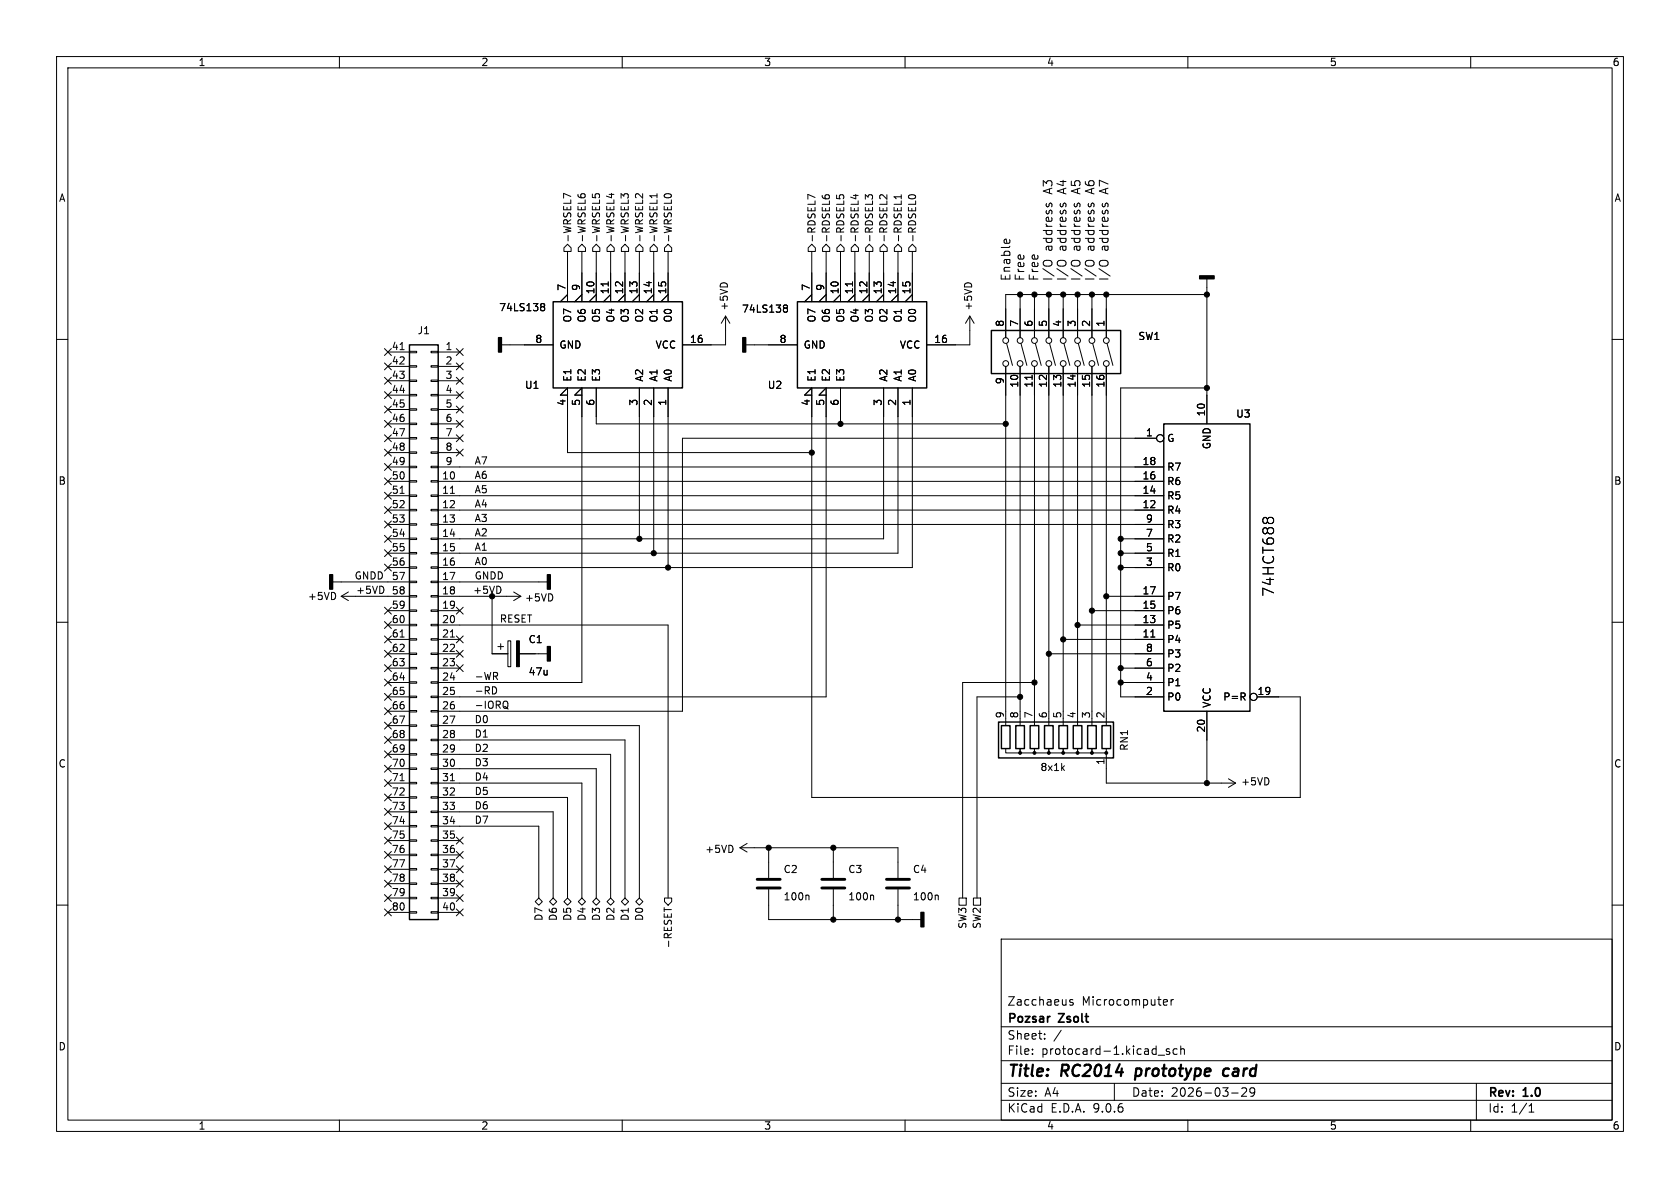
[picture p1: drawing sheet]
<svg xmlns="http://www.w3.org/2000/svg" width="297mm" height="210mm" viewBox="0 0 297 210" stroke-linecap="round" stroke-linejoin="round" font-family="sans-serif">
<defs><g id="words">
<g font-size="2.8">
<text x="178" y="190.9">Title:</text>
<text x="187.7" y="190.9">RC2014</text>
<text x="201.6" y="190.9">prototype</text>
<text x="217.9" y="190.9">card</text>
</g>
<text font-size="2.7" x="225.5" y="105.6" transform="rotate(-90 225.5 105.6)">74HCT688</text>
<g font-size="2.1">
<text x="186.2" y="34.2" transform="rotate(-90 186.2 34.2)">A3</text>
<text x="188.7" y="34.2" transform="rotate(-90 188.7 34.2)">A4</text>
<text x="191.1" y="34.2" transform="rotate(-90 191.1 34.2)">A5</text>
<text x="193.6" y="34.2" transform="rotate(-90 193.6 34.2)">A6</text>
<text x="196.1" y="34.2" transform="rotate(-90 196.1 34.2)">A7</text>
<text x="186.2" y="44.5" transform="rotate(-90 186.2 44.5)">address</text>
<text x="188.7" y="44.5" transform="rotate(-90 188.7 44.5)">address</text>
<text x="191.1" y="44.5" transform="rotate(-90 191.1 44.5)">address</text>
<text x="193.6" y="44.5" transform="rotate(-90 193.6 44.5)">address</text>
<text x="196.1" y="44.5" transform="rotate(-90 196.1 44.5)">address</text>
<text x="178.7" y="49.8" transform="rotate(-90 178.7 49.8)">Enable</text>
<text x="181.2" y="49.8" transform="rotate(-90 181.2 49.8)">Free</text>
<text x="183.7" y="49.8" transform="rotate(-90 183.7 49.8)">Free</text>
<text x="186.2" y="49.8" transform="rotate(-90 186.2 49.8)">I/O</text>
<text x="188.7" y="49.8" transform="rotate(-90 188.7 49.8)">I/O</text>
<text x="191.1" y="49.8" transform="rotate(-90 191.1 49.8)">I/O</text>
<text x="193.6" y="49.8" transform="rotate(-90 193.6 49.8)">I/O</text>
<text x="196.1" y="49.8" transform="rotate(-90 196.1 49.8)">I/O</text>
<text x="178" y="178">Zacchaeus</text>
<text x="191.2" y="178">Microcomputer</text>
<text x="178" y="184">Sheet:</text>
<text x="178" y="181.2">Pozsar</text>
<text x="187.3" y="181.2">Zsolt</text>
<text x="178" y="186.7">File:</text>
<text x="184.1" y="186.7">protocard-1.kicad_sch</text>
<text x="178" y="196.9">KiCad</text>
<text x="178" y="194.1">Size:</text>
<text x="184.7" y="194.1">A4</text>
<text x="185.7" y="196.9">E.D.A.</text>
<text x="193.3" y="196.9">9.0.6</text>
<text x="200" y="194.1">Date:</text>
<text x="207" y="194.1">2026-03-29</text>
<text x="263" y="194.3">Rev:</text>
<text x="263" y="196.9">Id:</text>
<text x="267.1" y="196.9">1/1</text>
<text x="269.4" y="194.3">1.0</text>
</g>
<g font-size="1.8">
<text x="35" y="11.9">1</text>
<text x="85" y="11.9">2</text>
<text x="135" y="11.9">3</text>
<text x="185" y="11.9">4</text>
<text x="235" y="11.9">5</text>
<text x="285" y="11.9">6</text>
<text x="10.3" y="35.9">A</text>
<text x="285.3" y="35.9">A</text>
<text x="101.2" y="43" transform="rotate(-90 101.2 43)">-WRSEL7</text>
<text x="103.7" y="43" transform="rotate(-90 103.7 43)">-WRSEL6</text>
<text x="106.3" y="43" transform="rotate(-90 106.3 43)">-WRSEL5</text>
<text x="108.8" y="43" transform="rotate(-90 108.8 43)">-WRSEL4</text>
<text x="111.4" y="43" transform="rotate(-90 111.4 43)">-WRSEL3</text>
<text x="113.9" y="43" transform="rotate(-90 113.9 43)">-WRSEL2</text>
<text x="116.4" y="43" transform="rotate(-90 116.4 43)">-WRSEL1</text>
<text x="119" y="43" transform="rotate(-90 119 43)">-WRSEL0</text>
<text x="144.4" y="43" transform="rotate(-90 144.4 43)">-RDSEL7</text>
<text x="146.9" y="43" transform="rotate(-90 146.9 43)">-RDSEL6</text>
<text x="149.5" y="43" transform="rotate(-90 149.5 43)">-RDSEL5</text>
<text x="152" y="43" transform="rotate(-90 152 43)">-RDSEL4</text>
<text x="154.5" y="43" transform="rotate(-90 154.5 43)">-RDSEL3</text>
<text x="157.1" y="43" transform="rotate(-90 157.1 43)">-RDSEL2</text>
<text x="159.6" y="43" transform="rotate(-90 159.6 43)">-RDSEL1</text>
<text x="162.2" y="43" transform="rotate(-90 162.2 43)">-RDSEL0</text>
<text x="100.1" y="51.5" transform="rotate(-90 100.1 51.5)">7</text>
<text x="102.6" y="51.5" transform="rotate(-90 102.6 51.5)">9</text>
<text x="105.2" y="52.1" transform="rotate(-90 105.2 52.1)">10</text>
<text x="107.7" y="52.1" transform="rotate(-90 107.7 52.1)">11</text>
<text x="110.2" y="52.1" transform="rotate(-90 110.2 52.1)">12</text>
<text x="112.8" y="52.1" transform="rotate(-90 112.8 52.1)">13</text>
<text x="115.3" y="52.1" transform="rotate(-90 115.3 52.1)">14</text>
<text x="117.9" y="52.1" transform="rotate(-90 117.9 52.1)">15</text>
<text x="143.3" y="51.5" transform="rotate(-90 143.3 51.5)">7</text>
<text x="145.8" y="51.5" transform="rotate(-90 145.8 51.5)">9</text>
<text x="148.3" y="52.1" transform="rotate(-90 148.3 52.1)">10</text>
<text x="150.9" y="52.1" transform="rotate(-90 150.9 52.1)">11</text>
<text x="153.4" y="52.1" transform="rotate(-90 153.4 52.1)">12</text>
<text x="156" y="52.1" transform="rotate(-90 156 52.1)">13</text>
<text x="158.5" y="52.1" transform="rotate(-90 158.5 52.1)">14</text>
<text x="161" y="52.1" transform="rotate(-90 161 52.1)">15</text>
<text x="73.7" y="59.3">J1</text>
<text x="88.1" y="55.2">74LS138</text>
<text x="101.2" y="57.1" transform="rotate(-90 101.2 57.1)">O7</text>
<text x="103.7" y="57.1" transform="rotate(-90 103.7 57.1)">O6</text>
<text x="106.3" y="57.1" transform="rotate(-90 106.3 57.1)">O5</text>
<text x="108.8" y="57.1" transform="rotate(-90 108.8 57.1)">O4</text>
<text x="111.4" y="57.1" transform="rotate(-90 111.4 57.1)">O3</text>
<text x="113.9" y="57.1" transform="rotate(-90 113.9 57.1)">O2</text>
<text x="116.4" y="57.1" transform="rotate(-90 116.4 57.1)">O1</text>
<text x="119" y="57.1" transform="rotate(-90 119 57.1)">O0</text>
<text x="128.9" y="55" transform="rotate(-90 128.9 55)">+5VD</text>
<text x="131.1" y="55.5">74LS138</text>
<text x="144.4" y="57.1" transform="rotate(-90 144.4 57.1)">O7</text>
<text x="146.9" y="57.1" transform="rotate(-90 146.9 57.1)">O6</text>
<text x="149.5" y="57.1" transform="rotate(-90 149.5 57.1)">O5</text>
<text x="152" y="57.1" transform="rotate(-90 152 57.1)">O4</text>
<text x="154.5" y="57.1" transform="rotate(-90 154.5 57.1)">O3</text>
<text x="157.1" y="57.1" transform="rotate(-90 157.1 57.1)">O2</text>
<text x="159.6" y="57.1" transform="rotate(-90 159.6 57.1)">O1</text>
<text x="162.2" y="57.1" transform="rotate(-90 162.2 57.1)">O0</text>
<text x="172.1" y="55" transform="rotate(-90 172.1 55)">+5VD</text>
<text x="177.5" y="57.9" transform="rotate(-90 177.5 57.9)">8</text>
<text x="180.1" y="57.9" transform="rotate(-90 180.1 57.9)">7</text>
<text x="182.6" y="57.9" transform="rotate(-90 182.6 57.9)">6</text>
<text x="185.2" y="57.9" transform="rotate(-90 185.2 57.9)">5</text>
<text x="187.7" y="57.9" transform="rotate(-90 187.7 57.9)">4</text>
<text x="190.2" y="57.9" transform="rotate(-90 190.2 57.9)">3</text>
<text x="192.8" y="57.9" transform="rotate(-90 192.8 57.9)">2</text>
<text x="195.3" y="57.9" transform="rotate(-90 195.3 57.9)">1</text>
<text x="69.2" y="62">41</text>
<text x="69.2" y="64.5">42</text>
<text x="78.7" y="62">1</text>
<text x="78.7" y="64.5">2</text>
<text x="94.5" y="60.7">8</text>
<text x="98.8" y="61.8">GND</text>
<text x="115.8" y="61.8">VCC</text>
<text x="121.9" y="60.7">16</text>
<text x="137.7" y="60.7">8</text>
<text x="142" y="61.8">GND</text>
<text x="159" y="61.8">VCC</text>
<text x="165.1" y="60.7">16</text>
<text x="201.1" y="60.3">SW1</text>
<text x="69.2" y="67.1">43</text>
<text x="69.2" y="69.6">44</text>
<text x="78.7" y="67.1">3</text>
<text x="78.7" y="69.6">4</text>
<text x="92.7" y="68.9">U1</text>
<text x="100.1" y="71.8" transform="rotate(-90 100.1 71.8)">4</text>
<text x="101.2" y="67.6" transform="rotate(-90 101.2 67.6)">E1</text>
<text x="102.6" y="71.8" transform="rotate(-90 102.6 71.8)">5</text>
<text x="103.7" y="67.6" transform="rotate(-90 103.7 67.6)">E2</text>
<text x="105.2" y="71.8" transform="rotate(-90 105.2 71.8)">6</text>
<text x="106.3" y="67.6" transform="rotate(-90 106.3 67.6)">E3</text>
<text x="112.8" y="71.8" transform="rotate(-90 112.8 71.8)">3</text>
<text x="113.9" y="67.6" transform="rotate(-90 113.9 67.6)">A2</text>
<text x="115.3" y="71.8" transform="rotate(-90 115.3 71.8)">2</text>
<text x="116.4" y="67.6" transform="rotate(-90 116.4 67.6)">A1</text>
<text x="117.9" y="71.8" transform="rotate(-90 117.9 71.8)">1</text>
<text x="119" y="67.6" transform="rotate(-90 119 67.6)">A0</text>
<text x="135.6" y="68.9">U2</text>
<text x="143.3" y="71.8" transform="rotate(-90 143.3 71.8)">4</text>
<text x="144.4" y="67.6" transform="rotate(-90 144.4 67.6)">E1</text>
<text x="145.8" y="71.8" transform="rotate(-90 145.8 71.8)">5</text>
<text x="146.9" y="67.6" transform="rotate(-90 146.9 67.6)">E2</text>
<text x="148.3" y="71.8" transform="rotate(-90 148.3 71.8)">6</text>
<text x="149.5" y="67.6" transform="rotate(-90 149.5 67.6)">E3</text>
<text x="156" y="71.8" transform="rotate(-90 156 71.8)">3</text>
<text x="157.1" y="67.6" transform="rotate(-90 157.1 67.6)">A2</text>
<text x="158.5" y="71.8" transform="rotate(-90 158.5 71.8)">2</text>
<text x="159.6" y="67.6" transform="rotate(-90 159.6 67.6)">A1</text>
<text x="161" y="71.8" transform="rotate(-90 161 71.8)">1</text>
<text x="162.2" y="67.6" transform="rotate(-90 162.2 67.6)">A0</text>
<text x="177.5" y="68" transform="rotate(-90 177.5 68)">9</text>
<text x="180.1" y="68.6" transform="rotate(-90 180.1 68.6)">10</text>
<text x="182.6" y="68.6" transform="rotate(-90 182.6 68.6)">11</text>
<text x="185.2" y="68.6" transform="rotate(-90 185.2 68.6)">12</text>
<text x="187.7" y="68.6" transform="rotate(-90 187.7 68.6)">13</text>
<text x="190.2" y="68.6" transform="rotate(-90 190.2 68.6)">14</text>
<text x="192.8" y="68.6" transform="rotate(-90 192.8 68.6)">15</text>
<text x="195.3" y="68.6" transform="rotate(-90 195.3 68.6)">16</text>
<text x="69.2" y="72.1">45</text>
<text x="69.2" y="74.7">46</text>
<text x="69.2" y="77.2">47</text>
<text x="78.7" y="72.1">5</text>
<text x="78.7" y="74.7">6</text>
<text x="78.7" y="77.2">7</text>
<text x="202.5" y="77.2">1</text>
<text x="213.1" y="73.7" transform="rotate(-90 213.1 73.7)">10</text>
<text x="218.4" y="74">U3</text>
<text x="69.2" y="79.8">48</text>
<text x="69.2" y="82.3">49</text>
<text x="78.7" y="79.8">8</text>
<text x="78.7" y="82.3">9</text>
<text x="83.8" y="82.2">A7</text>
<text x="201.9" y="82.3">18</text>
<text x="206.2" y="83.4">R7</text>
<text x="206.2" y="78.3">G</text>
<text x="214.2" y="79.5" transform="rotate(-90 214.2 79.5)">GND</text>
<text x="10.3" y="85.9">B</text>
<text x="69.2" y="84.8">50</text>
<text x="69.2" y="87.4">51</text>
<text x="69.2" y="89.9">52</text>
<text x="78.1" y="84.8">10</text>
<text x="78.1" y="87.4">11</text>
<text x="78.1" y="89.9">12</text>
<text x="83.8" y="89.8">A4</text>
<text x="83.8" y="84.7">A6</text>
<text x="83.8" y="87.3">A5</text>
<text x="201.9" y="89.9">12</text>
<text x="201.9" y="87.4">14</text>
<text x="201.9" y="84.8">16</text>
<text x="206.2" y="88.5">R5</text>
<text x="206.2" y="86">R6</text>
<text x="285.3" y="85.9">B</text>
<text x="69.2" y="92.5">53</text>
<text x="69.2" y="95">54</text>
<text x="78.1" y="92.5">13</text>
<text x="78.1" y="95">14</text>
<text x="83.8" y="94.9">A2</text>
<text x="83.8" y="92.4">A3</text>
<text x="202.5" y="95">7</text>
<text x="202.5" y="92.5">9</text>
<text x="206.2" y="93.6">R3</text>
<text x="206.2" y="91">R4</text>
<text x="69.2" y="97.5">55</text>
<text x="69.2" y="100.1">56</text>
<text x="78.1" y="97.5">15</text>
<text x="78.1" y="100.1">16</text>
<text x="83.8" y="100">A0</text>
<text x="83.8" y="97.4">A1</text>
<text x="202.5" y="100.1">3</text>
<text x="202.5" y="97.5">5</text>
<text x="206.2" y="101.2">R0</text>
<text x="206.2" y="98.7">R1</text>
<text x="206.2" y="96.1">R2</text>
<text x="54.3" y="106.3">+5VD</text>
<text x="62.6" y="102.5">GNDD</text>
<text x="62.9" y="105.1">+5VD</text>
<text x="69.2" y="102.6">57</text>
<text x="69.2" y="105.2">58</text>
<text x="69.2" y="107.7">59</text>
<text x="78.1" y="102.6">17</text>
<text x="78.1" y="105.2">18</text>
<text x="78.1" y="107.7">19</text>
<text x="83.6" y="105.1">+5VD</text>
<text x="83.8" y="102.5">GNDD</text>
<text x="92.7" y="106.5">+5VD</text>
<text x="201.9" y="107.7">15</text>
<text x="201.9" y="105.2">17</text>
<text x="206.2" y="106.3">P7</text>
<text x="69.2" y="110.2">60</text>
<text x="69.2" y="112.8">61</text>
<text x="78.1" y="110.2">20</text>
<text x="78.1" y="112.8">21</text>
<text x="88.3" y="110.1">RESET</text>
<text x="93.4" y="113.9">C1</text>
<text x="201.9" y="112.8">11</text>
<text x="201.9" y="110.2">13</text>
<text x="206.2" y="113.9">P4</text>
<text x="206.2" y="111.4">P5</text>
<text x="206.2" y="108.8">P6</text>
<text x="69.2" y="115.3">62</text>
<text x="69.2" y="117.9">63</text>
<text x="78.1" y="115.3">22</text>
<text x="78.1" y="117.9">23</text>
<text x="93.4" y="119.6">47u</text>
<text x="202.5" y="117.9">6</text>
<text x="202.5" y="115.3">8</text>
<text x="206.2" y="119">P2</text>
<text x="206.2" y="116.4">P3</text>
<text x="69.2" y="120.4">64</text>
<text x="69.2" y="122.9">65</text>
<text x="69.2" y="125.5">66</text>
<text x="78.1" y="120.4">24</text>
<text x="78.1" y="122.9">25</text>
<text x="78.1" y="125.5">26</text>
<text x="83.8" y="125.4">-IORQ</text>
<text x="83.8" y="122.8">-RD</text>
<text x="83.8" y="120.3">-WR</text>
<text x="202.5" y="122.9">2</text>
<text x="202.5" y="120.4">4</text>
<text x="206.2" y="124.1">P0</text>
<text x="206.2" y="121.5">P1</text>
<text x="214.2" y="125.2" transform="rotate(-90 214.2 125.2)">VCC</text>
<text x="216.2" y="124.1">P=R</text>
<text x="222.2" y="122.9">19</text>
<text x="69.2" y="128">67</text>
<text x="69.2" y="130.6">68</text>
<text x="78.1" y="128">27</text>
<text x="78.1" y="130.6">28</text>
<text x="83.8" y="130.5">D1</text>
<text x="83.8" y="127.9">D0</text>
<text x="177.5" y="127.1" transform="rotate(-90 177.5 127.1)">9</text>
<text x="180.1" y="127.1" transform="rotate(-90 180.1 127.1)">8</text>
<text x="182.6" y="127.1" transform="rotate(-90 182.6 127.1)">7</text>
<text x="185.2" y="127.1" transform="rotate(-90 185.2 127.1)">6</text>
<text x="187.7" y="127.1" transform="rotate(-90 187.7 127.1)">5</text>
<text x="190.2" y="127.1" transform="rotate(-90 190.2 127.1)">4</text>
<text x="192.8" y="127.1" transform="rotate(-90 192.8 127.1)">3</text>
<text x="195.3" y="127.1" transform="rotate(-90 195.3 127.1)">2</text>
<text x="213.1" y="129.6" transform="rotate(-90 213.1 129.6)">20</text>
<text x="10.3" y="135.9">C</text>
<text x="69.2" y="133.1">69</text>
<text x="69.2" y="135.6">70</text>
<text x="78.1" y="133.1">29</text>
<text x="78.1" y="135.6">30</text>
<text x="83.8" y="133">D2</text>
<text x="83.8" y="135.5">D3</text>
<text x="183.8" y="136.5">8x1k</text>
<text x="195.3" y="135.3" transform="rotate(-90 195.3 135.3)">1</text>
<text x="199.6" y="132.8" transform="rotate(-90 199.6 132.8)">RN1</text>
<text x="285.3" y="135.9">C</text>
<text x="69.2" y="138.2">71</text>
<text x="69.2" y="140.7">72</text>
<text x="69.2" y="143.3">73</text>
<text x="78.1" y="138.2">31</text>
<text x="78.1" y="140.7">32</text>
<text x="78.1" y="143.3">33</text>
<text x="83.8" y="143.2">D6</text>
<text x="83.8" y="140.6">D5</text>
<text x="83.8" y="138.1">D4</text>
<text x="219.3" y="139">+5VD</text>
<text x="69.2" y="145.8">74</text>
<text x="69.2" y="148.3">75</text>
<text x="78.1" y="145.8">34</text>
<text x="78.1" y="148.3">35</text>
<text x="83.8" y="145.7">D7</text>
<text x="69.2" y="150.9">76</text>
<text x="69.2" y="153.4">77</text>
<text x="69.2" y="156">78</text>
<text x="78.1" y="150.9">36</text>
<text x="78.1" y="153.4">37</text>
<text x="78.1" y="156">38</text>
<text x="124.6" y="151">+5VD</text>
<text x="138.4" y="154.5">C2</text>
<text x="149.9" y="154.5">C3</text>
<text x="161.3" y="154.5">C4</text>
<text x="69.2" y="158.5">79</text>
<text x="69.2" y="161">80</text>
<text x="78.1" y="158.5">39</text>
<text x="78.1" y="161">40</text>
<text x="138.4" y="159.4">100n</text>
<text x="149.9" y="159.4">100n</text>
<text x="161.3" y="159.4">100n</text>
<text x="96.1" y="162.9" transform="rotate(-90 96.1 162.9)">D7</text>
<text x="98.7" y="162.9" transform="rotate(-90 98.7 162.9)">D6</text>
<text x="101.2" y="162.9" transform="rotate(-90 101.2 162.9)">D5</text>
<text x="103.7" y="162.9" transform="rotate(-90 103.7 162.9)">D4</text>
<text x="106.3" y="162.9" transform="rotate(-90 106.3 162.9)">D3</text>
<text x="108.8" y="162.9" transform="rotate(-90 108.8 162.9)">D2</text>
<text x="111.4" y="162.9" transform="rotate(-90 111.4 162.9)">D1</text>
<text x="113.9" y="162.9" transform="rotate(-90 113.9 162.9)">D0</text>
<text x="119" y="167.7" transform="rotate(-90 119 167.7)">-RESET</text>
<text x="171" y="164.3" transform="rotate(-90 171 164.3)">SW3</text>
<text x="173.6" y="164.3" transform="rotate(-90 173.6 164.3)">SW2</text>
<text x="10.3" y="185.9">D</text>
<text x="285.3" y="185.9">D</text>
<text x="35" y="199.9">1</text>
<text x="85" y="199.9">2</text>
<text x="135" y="199.9">3</text>
<text x="185" y="199.9">4</text>
<text x="235" y="199.9">5</text>
<text x="285" y="199.9">6</text>
</g>
</g></defs>
<g fill="none" stroke="#000" stroke-width=".18">
<path d="M10 10h277v190h-277zM12 12h273v186h-273zM60 10v2M110 10v2M160 10v2M210 10v2M260 10v2M100.9 34.7l-1.3-.5v.8M102.2 34.4v.2M102.7 34.7v-.2l.2-.3 .4 .1 .1 .4M104.7 34.3v.6M105.2 34.8v-.3l.2-.3 .5 .2 .1 .4"/>
<path d="M107.7 34.4h.8M108.1 34.2v.8M111.1 34.8v-.3l-.3-.3-.4 .1-.1 .4-.5-.5v.8M113.6 34.2v.8l-.9-.8-.3 .2-.1 .4M116.1 34.2v.8M116.1 34.6h-1.2l.3 .4M117.4 34.7a.68 .68 0 0 1 .7-.5 .68 .68 0 0 1 .6 .5M144.1 34.9l-1.3-.5v.8M145.4 34.5v.4l.3 .2M145.9 35l-.1-.3 .3-.3 .5 .1v.5M147.9 34.5v.6M148.4 35.1v-.4l.2-.3 .5 .1v.6"/>
<path d="M150.9 34.5h.8M151.3 34.4v.7l-.9-.3M154.2 35v-.3l-.2-.3-.4 .1-.1 .3-.5-.4v.8M156.8 34.4v.8l-.9-.8-.4 .3 .1 .4M159.3 34.4v.7M159.3 34.8h-1.2l.3 .3M160.7 35l-.1-.2a.68 .68 0 0 1 .6-.4 .68 .68 0 0 1 .7 .4l-.2 .2M185 36l-.1 .3M185.5 36.3v-.3l.3-.1 .2 .2v.3M187.5 36l-.1 .3M187.9 36.3l.1-.3 .2-.1 .3 .2v.3M190 36l-.1 .3"/>
<path d="M190.4 36.3l.1-.3 .2-.1 .2 .2v.3M192.5 36l-.1 .3M192.9 36.3l.1-.3 .2-.1 .2 .2v.3M194.9 36v.3M195.4 36.3l.1-.3 .2-.1 .2 .2v.3M95.7 54.1l.1 .1M95.7 53.7h.4l.1 .1 .1 .2-.2 .2M95.8 54.2h.3M95.8 54.2l-.1 .1M96.1 54.2l.2 .3-.1 .3-.1 .1h-.4M100.3 43.2l.7 .6v.7h-1.3v-.7zM100.3 44.5v8.8"/>
<path d="M100.3 52.1l-1.2 1.2M102.9 43.2l.6 .6v.7h-1.3v-.7zM102.9 44.5v8.8M102.9 52.1l-1.3 1.2M104.8 43.8l.6-.6 .6 .6v.7h-1.2zM105.4 44.5v8.8M105.4 52.1l-1.3 1.2M107.5 49.8v.8M107.9 43.2l.7 .6v.7h-1.3v-.7zM107.9 44.5v8.8M107.9 52.1l-1.2 1.2M110.5 43.2l.6 .6v.7h-1.2v-.7z"/>
<path d="M110.5 44.5v8.8M110.5 52.1l-1.3 1.2M113 43.2l.7 .6v.7h-1.3v-.7zM113 44.5v8.8M113 52.1l-1.2 1.2M114.9 43.8l.7-.6 .6 .6v.7h-1.3zM115.6 44.5v8.8M115.6 52.1l-1.3 1.2M118.1 43.2l.6 .6v.7h-1.2v-.7zM118.1 44.5v8.8M118.1 52.1l-1.3 1.2M128.3 55.9l-.8 1.3"/>
<path d="M128.3 55.9l.7 1.3M128.3 55.9v5.1h-7.7M138.6 54.4l.1 .1M138.6 54l.4-.1 .2 .1v.2l-.2 .3M138.7 54.5h.3M138.7 54.5h-.1M139 54.5l.2 .2v.4l-.2 .1-.4-.1M142.9 43.8l.6-.6 .6 .6v.7h-1.2zM143.5 44.5v8.8M143.5 52.1l-1.3 1.2M146 43.2l.7 .6v.7h-1.3v-.7zM146 44.5v8.8"/>
<path d="M146 52.1l-1.2 1.2M148.6 43.2l.6 .6v.7h-1.2v-.7zM148.6 44.5v8.8M148.6 52.1l-1.3 1.2M150.7 49.8v.8M151.1 43.2l.7 .6v.7h-1.3v-.7zM151.1 44.5v8.8M151.1 52.1l-1.2 1.2M153.7 43.2l.6 .6v.7h-1.3v-.7zM153.7 44.5v8.8M153.7 52.1l-1.3 1.2M156.2 43.2l.6 .6v.7h-1.2v-.7z"/>
<path d="M156.2 44.5v8.8M156.2 52.1l-1.3 1.2M158.7 43.2l.7 .6v.7h-1.3v-.7zM158.7 44.5v8.8M158.7 52.1l-1.2 1.2M160.7 43.8l.6-.6 .6 .6v.7h-1.2zM161.3 44.5v8.8M161.3 52.1l-1.3 1.2M171.4 55.9l-.7 1.3M171.4 55.9l.8 1.3M171.4 55.9v5.1h-7.6M177.5 42.5l.4-.2 .1 .7"/>
<path d="M178.5 42.4v.1M180.3 52.1v7.6M182.9 52.1v7.6M184.4 46.4l.1-.2a.98 .98 0 0 1 1.5 .2M185.4 52.1v7.6M186.9 46.4l.1-.2a.98 .98 0 0 1 1.5 .2M188 52.1v7.6M189.4 46.4l.1-.2a.98 .98 0 0 1 1.4 .2M190.5 52.1v7.6M191.9 46.4v-.2a.98 .98 0 0 1 1.5 .2M193 52.1v7.6M194.4 46.4v-.2a.98 .98 0 0 1 1.5 .2"/>
<path d="M195.6 52.1v7.6M213.4 49.3v25.6M213.4 52.1h-35.6v7.6M10 60h2M68 76.9l1.2 1.2M68 79.4l1.2 1.2M68 64.2l1.2 1.2M68 61.6l1.2 1.2M68 71.8l1.2 1.2M68 66.7l1.2 1.2M68 69.2l1.2 1.3M68 74.3l1.2 1.2"/>
<path d="M68.6 77.5h3.8M68.6 62.2h3.8M68.6 64.8h3.8M68.6 67.3h3.8M68.6 69.9h3.8M68.6 72.4h3.8M68.6 74.9h3.8M69.2 76.9l-1.2 1.2M69.2 79.4l-1.2 1.2M69.2 64.2l-1.2 1.2M69.2 61.6l-1.2 1.2M69.2 71.8l-1.2 1.2"/>
<path d="M69.2 66.7l-1.2 1.2M69.2 69.2l-1.2 1.3M69.2 74.3l-1.2 1.2M70.7 61.8h.8M72.4 62.1h1.3v.3h-1.3zM72.4 64.6h1.3v.3h-1.3zM72.4 67.2h1.3v.2h-1.3zM72.4 69.7h1.3v.3h-1.3zM72.4 72.3h1.3v.2h-1.3zM72.4 74.8h1.3v.3h-1.3zM72.4 77.3h1.3v.3h-1.3zM72.4 79.9h1.3v.2h-1.3z"/>
<path d="M76.2 62.1h1.3v.3h-1.3zM76.2 64.6h1.3v.3h-1.3zM76.2 67.2h1.3v.2h-1.3zM76.2 69.7h1.3v.3h-1.3zM76.2 72.3h1.3v.2h-1.3zM76.2 74.8h1.3v.3h-1.3zM76.2 77.3h1.3v.3h-1.3zM76.2 79.9h1.3v.2h-1.3zM77.5 77.5h3.8M77.5 62.2h3.8M77.5 64.8h3.8M77.5 67.3h3.8"/>
<path d="M77.5 69.9h3.8M77.5 72.4h3.8M77.5 74.9h3.8M80.7 76.9l1.2 1.2M80.7 64.2l1.2 1.2M80.7 74.3l1.2 1.2M80.7 71.8l1.2 1.2M80.7 69.2l1.2 1.3M80.7 79.4l1.2 1.2M80.7 66.7l1.2 1.2M80.7 61.6l1.2 1.2M81.9 71.8l-1.2 1.2"/>
<path d="M81.9 76.9l-1.2 1.2M81.9 64.2l-1.2 1.2M81.9 69.2l-1.2 1.3M81.9 66.7l-1.2 1.2M81.9 74.3l-1.2 1.2M81.9 61.6l-1.2 1.2M81.9 79.4l-1.2 1.2M88.6 61h9.2M100.3 69.9h-1.2l1.2-1.3v11.4h43.2M102.9 69.9h-1.3l1.3-1.3v52.1h-25.4M105.4 68.6v6.3h72.4M113 68.6v26.7"/>
<path d="M115.6 68.6v29.2M118.1 68.6v31.7M131.8 61h9.2M143.5 69.9h-1.3l1.3-1.3v72.4h86.4v-17.8h-7.7M146 69.9h-1.2l1.2-1.3v54.6h-68.5M148.6 68.6v6.3M156.2 68.6v26.7h-78.7M158.7 68.6v29.2h-81.2M161.3 68.6v31.7h-83.8M177.8 64.8v60.9M178 60.7l1 3.9M180.3 64.8v60.9"/>
<path d="M180.5 60.7l1 3.9M182.5 66.3v.8M182.9 64.8v60.9M183 60.7l1.1 3.9M185.4 64.8v60.9M185.5 60.7l1.1 3.9M188 64.8v60.9M188.1 60.7l1 3.9M190.5 64.8v60.9M190.6 60.7l1.1 3.9M193 64.8v60.9M193.2 60.7l1 3.9"/>
<path d="M195.6 64.8v60.9M195.7 60.7l1 3.9M204.5 77.5h-83.9v48.2h-43.1M213.4 68.6h-15.3v54.6h7.6M285 60h2M68 84.5l1.2 1.2M68 81.9l1.2 1.3M68 94.6l1.2 1.3M68 89.6l1.2 1.2M68 92.1l1.2 1.2M68 87l1.2 1.2M68 97.2l1.2 1.2"/>
<path d="M68 99.7l1.2 1.2M68.6 97.8h3.8M68.6 95.3h3.8M68.6 92.7h3.8M68.6 90.2h3.8M68.6 87.6h3.8M68.6 85.1h3.8M68.6 82.6h3.8M68.6 80h3.8M69.2 84.5l-1.2 1.2M69.2 89.6l-1.2 1.2M69.2 81.9l-1.2 1.3"/>
<path d="M69.2 87l-1.2 1.2M69.2 94.6l-1.2 1.3M69.2 92.1l-1.2 1.2M69.2 97.2l-1.2 1.2M69.2 99.7l-1.2 1.2M70.7 87.2h.8M72.4 82.4h1.3v.3h-1.3zM72.4 85h1.3v.2h-1.3zM72.4 87.5h1.3v.3h-1.3zM72.4 90h1.3v.3h-1.3zM72.4 92.6h1.3v.2h-1.3zM72.4 95.1h1.3v.3h-1.3z"/>
<path d="M72.4 97.7h1.3v.2h-1.3zM76.2 82.4h1.3v.3h-1.3zM76.2 85h1.3v.2h-1.3zM76.2 87.5h1.3v.3h-1.3zM76.2 90h1.3v.3h-1.3zM76.2 92.6h1.3v.2h-1.3zM76.2 95.1h1.3v.3h-1.3zM76.2 97.7h1.3v.2h-1.3zM77.5 92.7h128.2M77.5 90.2h128.2M77.5 87.6h128.2M77.5 85.1h128.2"/>
<path d="M77.5 82.6h128.2M77.5 80h3.8M79.6 87.2h.7M198.1 97.8h7.6M198.1 95.3h7.6M224.1 91.8l-.1-.2a.39 .39 0 0 0-.5-.1 .39 .39 0 0 0-.2 .3v.4M224.1 91.8l.1-.2 .6-.1 .3 .1 .1 .6M224.1 91.8v.4M10 110h2M58.8 102.9h13.6M60.3 105.4h12.1M60.3 105.4l1.3 .8"/>
<path d="M61.6 104.6l-1.3 .8M68 112.4l1.2 1.2M68 109.9l1.2 1.2M68 117.5l1.2 1.2M68 107.3l1.2 1.3M68 115l1.2 1.2M68.6 118.1h3.8M68.6 115.6h3.8M68.6 113h3.8M68.6 110.5h3.8M68.6 108h3.8M68.6 100.3h3.8"/>
<path d="M69.2 112.4l-1.2 1.2M69.2 109.9l-1.2 1.2M69.2 117.5l-1.2 1.2M69.2 107.3l-1.2 1.3M69.2 115l-1.2 1.2M70.7 112.6h.8M72.4 100.2h1.3v.3h-1.3zM72.4 102.7h1.3v.3h-1.3zM72.4 105.3h1.3v.2h-1.3zM72.4 107.8h1.3v.3h-1.3zM72.4 110.4h1.3v.2h-1.3zM72.4 112.9h1.3v.3h-1.3z"/>
<path d="M72.4 115.4h1.3v.3h-1.3zM72.4 118h1.3v.2h-1.3zM76.2 100.2h1.3v.3h-1.3zM76.2 102.7h1.3v.3h-1.3zM76.2 105.3h1.3v.2h-1.3zM76.2 107.8h1.3v.3h-1.3zM76.2 110.4h1.3v.2h-1.3zM76.2 112.9h1.3v.3h-1.3zM76.2 115.4h1.3v.3h-1.3zM76.2 118h1.3v.2h-1.3zM77.5 105.4h14.6M77.5 118.1h3.8"/>
<path d="M77.5 115.6h3.8M77.5 113h3.8M77.5 110.5h40.6v48.3M77.5 108h3.8M77.5 102.9h19.3M79.6 112.6h.7M80.7 112.4l1.2 1.2M80.7 115l1.2 1.2M80.7 117.5l1.2 1.2M80.7 107.3l1.2 1.3M81.9 115l-1.2 1.2M81.9 117.5l-1.2 1.2"/>
<path d="M81.9 107.3l-1.2 1.3M81.9 112.4l-1.2 1.2M87 105.4v10.2h2.8M87.5 119.5l.5 .6M87.9 118.9l.1 .2-.1 .4M88 114.3h1M88.5 113.8v1M89.8 113.3h.5v4.6h-.5zM90.8 104.6l1.3 .8M91.8 115.6h5M92.1 105.4l-1.3 .8M185.4 115.6h20.3"/>
<path d="M188 113h17.7M190.5 110.5h15.2M193 108h12.7M195.6 105.4h10.1M198.1 118.1h7.6M198.1 100.3h7.6M203.4 112.6h.8M285 110h2M68 122.6l1.2 1.2M68 135.3l1.2 1.2M68 127.7l1.2 1.2M68 120l1.2 1.3"/>
<path d="M68 130.2l1.2 1.2M68 137.8l1.2 1.2M68 125.1l1.2 1.2M68 132.7l1.2 1.3M68.6 123.2h3.8M68.6 120.7h3.8M68.6 138.4h3.8M68.6 125.7h3.8M68.6 128.3h3.8M68.6 130.8h3.8M68.6 133.4h3.8M68.6 135.9h3.8"/>
<path d="M69.2 127.7l-1.2 1.2M69.2 122.6l-1.2 1.2M69.2 130.2l-1.2 1.2M69.2 120l-1.2 1.3M69.2 135.3l-1.2 1.2M69.2 125.1l-1.2 1.2M69.2 137.8l-1.2 1.2M69.2 132.7l-1.2 1.3M70.7 138h.8M72.4 120.5h1.3v.3h-1.3zM72.4 123.1h1.3v.2h-1.3zM72.4 125.6h1.3v.3h-1.3z"/>
<path d="M72.4 128.1h1.3v.3h-1.3zM72.4 130.7h1.3v.2h-1.3zM72.4 133.2h1.3v.3h-1.3zM72.4 135.8h1.3v.2h-1.3zM72.4 138.3h1.3v.3h-1.3zM76.2 120.5h1.3v.3h-1.3zM76.2 123.1h1.3v.2h-1.3zM76.2 125.6h1.3v.3h-1.3zM76.2 128.1h1.3v.3h-1.3zM76.2 130.7h1.3v.2h-1.3zM76.2 133.2h1.3v.3h-1.3zM76.2 135.8h1.3v.2h-1.3z"/>
<path d="M76.2 138.3h1.3v.3h-1.3zM77.5 138.4h25.4v20.4M77.5 128.3h35.5v30.5M77.5 135.9h27.9v22.9M77.5 130.8h33v28M77.5 133.4h30.4v25.4M79.6 138h.7M87.4 121.4a.68 .68 0 0 1 .4 .6 .68 .68 0 0 1-.4 .7M89.2 123.9a.43 .43 0 0 1 .6 .5v.4a.43 .43 0 0 1-.6 .4M89.4 125l.4 .3M177.8 132.3v.8h2.5v-.8v.8h2.6v-.8v.8h2.5v-.8v.8h2.6v-.8v.8h2.5v-.8v.8h2.5v-.8v.8h2.6v-.8M177.8 127v1.3"/>
<path d="M180.3 123.2h-7.6v35.6M180.3 127v1.3M182.9 120.7h-12.7v38.1M182.9 127v1.3M185.4 127v1.3M188 127v1.3M190.5 127v1.3M193 127v1.3M195.6 127v1.3M195.6 133.4v5h22.8M198.1 120.7h7.6M213.4 125.7v12.7"/>
<path d="M217.2 137.7l1.2 .7M218.4 138.4l-1.2 .8M68 155.6l1.2 1.2M68 140.4l1.2 1.2M68 148l1.2 1.2M68 142.9l1.2 1.2M68 150.5l1.2 1.2M68 158.1l1.2 1.3M68 153.1l1.2 1.2M68 145.4l1.2 1.3M68.6 141h3.8M68.6 143.5h3.8"/>
<path d="M68.6 146.1h3.8M68.6 148.6h3.8M68.6 151.1h3.8M68.6 153.7h3.8M68.6 156.2h3.8M68.6 158.8h3.8M69.2 155.6l-1.2 1.2M69.2 140.4l-1.2 1.2M69.2 148l-1.2 1.2M69.2 150.5l-1.2 1.2M69.2 158.1l-1.2 1.3M69.2 153.1l-1.2 1.2"/>
<path d="M69.2 145.4l-1.2 1.3M69.2 142.9l-1.2 1.2M72.4 140.8h1.3v.3h-1.3zM72.4 143.4h1.3v.2h-1.3zM72.4 145.9h1.3v.3h-1.3zM72.4 148.5h1.3v.2h-1.3zM72.4 151h1.3v.3h-1.3zM72.4 153.5h1.3v.3h-1.3zM72.4 156.1h1.3v.2h-1.3zM72.4 158.6h1.3v.3h-1.3zM76.2 140.8h1.3v.3h-1.3zM76.2 143.4h1.3v.2h-1.3z"/>
<path d="M76.2 145.9h1.3v.3h-1.3zM76.2 148.5h1.3v.2h-1.3zM76.2 151h1.3v.3h-1.3zM76.2 153.5h1.3v.3h-1.3zM76.2 156.1h1.3v.2h-1.3zM76.2 158.6h1.3v.3h-1.3zM77.5 141h22.8v17.8M77.5 143.5h20.3v15.3M77.5 146.1h17.7v12.7M77.5 148.6h3.8M77.5 151.1h3.8M77.5 153.7h3.8"/>
<path d="M77.5 156.2h3.8M77.5 158.8h3.8M80.7 148l1.2 1.2M80.7 153.1l1.2 1.2M80.7 155.6l1.2 1.2M80.7 150.5l1.2 1.2M80.7 158.1l1.2 1.3M81.9 148l-1.2 1.2M81.9 155.6l-1.2 1.2M81.9 150.5l-1.2 1.2M81.9 158.1l-1.2 1.3M81.9 153.1l-1.2 1.2"/>
<path d="M95.2 158.8l.7 .6-.7 .6-.6-.6zM97.2 159.4l.6-.6 .6 .6-.6 .6zM100.3 158.8l.7 .6-.7 .6-.6-.6zM102.2 159.4l.7-.6 .6 .6-.6 .6zM104.8 159.4l.6-.6 .6 .6-.6 .6zM107.9 158.8l.7 .6-.7 .6-.6-.6zM110.5 158.8l.6 .6-.6 .6-.6-.6zM112.4 159.4l.6-.6 .7 .6-.7 .6zM117.5 158.8h1.2v.6l-.6 .6-.6-.6zM130.8 149.9h27.9v5.3M130.8 149.9l1.3 .7M132.1 149.1l-1.3 .8"/>
<path d="M135.9 157.2v5.4h26.9M135.9 149.9v5.3M142.8 158.2l.2 .2v.7M147.3 149.9v5.3M147.3 157.2v5.4M154.3 158.2l.1 .2v.7M158.7 157.2v5.4M165.7 158.2l.2 .2v.7M169.5 158.8h1.3v1.2h-1.3zM172.1 158.8h1.3v1.2h-1.3zM10 160h2M68 160.7l1.2 1.2"/>
<path d="M68.6 161.3h3.8M69.2 160.7l-1.2 1.2M72.4 161.2h1.3v.2h-1.3zM76.2 161.2h1.3v.2h-1.3zM77.5 161.3h3.8M80.7 160.7l1.2 1.2M81.9 160.7l-1.2 1.2M117.4 160.4v.8M177 166h108v32h-108zM189.7 176.8l-.4-.1-.2 .2 .1 .2 .5 .2v.3h-.6M205.7 177.6h.6M205.7 176.8l.5-.1 .2 .4-.7 .1"/>
<path d="M207 176.7v1M207.5 176.7l-.3 .1-.2 .2M285 160h2M60 198v2M110 198v2M160 198v2M177 194.5h108M177 191.5h108M177 187.5h108M177 181.5h108M182.5 186.3v.1M182.5 185.5v.1"/>
<path d="M184.7 183.6v.1M184.7 182.8v.1M187.6 182.1l-1.3 2M197 191.5v3M204.7 186.5h1.2M206.7 185.5l-.3-.1-.2 .2v.2l.5 .2v.3h-.5M208.1 185.5l-.4-.1-.3 .3v.4l.1 .2h.6M208.7 185.5l.3-.1 .3 .1 .1 .9M208.7 184.9v1.5M210 198v2M217.7 193.2h1.2M219.5 192.4l.6-.1 .2 .1 .1 .3-.9 1.1h.9"/>
<path d="M221.8 192.9l-.3 .3h-.3l-.2-.3 .1-.5 .4-.1 .2 .1a.99 .99 0 0 1-.3 1.4h-.3M260 198v2M261 191.5v6.5M270.3 196.6h.9M270.3 195.5l.4-.4v1.5"/>
<circle cx="177.8" cy="60.2" r=".51"/>
<circle cx="177.8" cy="64.3" r=".51"/>
<circle cx="180.3" cy="64.3" r=".51"/>
<circle cx="180.3" cy="60.2" r=".51"/>
<circle cx="182.9" cy="64.3" r=".51"/>
<circle cx="182.9" cy="60.2" r=".51"/>
<circle cx="185.4" cy="64.3" r=".51"/>
<circle cx="185.4" cy="60.2" r=".51"/>
<circle cx="188" cy="60.2" r=".51"/>
<circle cx="188" cy="64.3" r=".51"/>
<circle cx="190.5" cy="60.2" r=".51"/>
<circle cx="190.5" cy="64.3" r=".51"/>
<circle cx="193" cy="64.3" r=".51"/>
<circle cx="193" cy="60.2" r=".51"/>
<circle cx="195.6" cy="64.3" r=".51"/>
<circle cx="195.6" cy="60.2" r=".51"/>
<circle cx="205.1" cy="77.5" r=".63"/>
<circle cx="221.6" cy="123.2" r=".63"/>
</g>
<path d="M200.9 188.9l-.3 2M217.3 189a.66 .66 0 0 0-1 .3l-.1 .5 .2 .3 .1 .1 .6-.1" fill="none" stroke="#000" stroke-width=".4"/>
<path d="M185.5 179.7h.1" fill="none" stroke="#000" stroke-width=".3"/>
<g fill="none" stroke="#000" stroke-width=".25">
<path d="M97.8 53.3h22.8v15.3h-22.8zM141 53.3h22.8v15.3h-22.8zM175.3 58.4h22.8v7.6h-22.8zM72.4 61h5.1v101.6h-5.1zM205.7 74.9h15.3v50.8h-15.3zM176.5 127.6h20.3v6.4h-20.3zM177 128.3h1.6v4h-1.6zM179.6 128.3h1.5v4h-1.5zM182.1 128.3h1.5v4h-1.5zM184.7 128.3h1.5v4h-1.5zM187.2 128.3h1.5v4h-1.5zM189.7 128.3h1.6v4h-1.6z"/>
<path d="M192.3 128.3h1.5v4h-1.5zM194.8 128.3h1.5v4h-1.5z"/>
</g>
<path d="M212.1 48.8h2.5v.5h-2.5zM88.1 59.7h.5v2.5h-.5zM131.3 59.7h.5v2.5h-.5zM58.3 101.6h.5v2.5h-.5zM96.8 114.3h.5v2.5h-.5zM96.8 101.6h.5v2.5h-.5zM162.8 161.3h.5v2.5h-.5z" fill="#000" stroke="#000" stroke-width=".25"/>
<path d="M133.9 155.4h4M133.9 157h4M145.3 155.4h4.1M145.3 157h4.1M156.7 155.4h4.1M156.7 157h4.1" fill="none" stroke="#000" stroke-width=".51"/>
<g fill="#000" stroke="#000" stroke-width=".18">
<path d="M91.3 113.3h.5v4.6h-.5z"/>
<circle cx="180.3" cy="52.1" r=".46"/>
<circle cx="182.9" cy="52.1" r=".46"/>
<circle cx="185.4" cy="52.1" r=".46"/>
<circle cx="188" cy="52.1" r=".46"/>
<circle cx="190.5" cy="52.1" r=".46"/>
<circle cx="193" cy="52.1" r=".46"/>
<circle cx="195.6" cy="52.1" r=".46"/>
<circle cx="213.4" cy="52.1" r=".46"/>
<circle cx="148.6" cy="74.9" r=".46"/>
<circle cx="177.8" cy="74.9" r=".46"/>
<circle cx="213.4" cy="68.6" r=".46"/>
<circle cx="113" cy="95.3" r=".46"/>
<circle cx="115.6" cy="97.8" r=".46"/>
<circle cx="143.5" cy="80" r=".46"/>
<circle cx="198.1" cy="95.3" r=".46"/>
<circle cx="198.1" cy="97.8" r=".46"/>
<circle cx="87" cy="105.4" r=".46"/>
<circle cx="118.1" cy="100.3" r=".46"/>
<circle cx="185.4" cy="115.6" r=".46"/>
<circle cx="188" cy="113" r=".46"/>
<circle cx="190.5" cy="110.5" r=".46"/>
<circle cx="193" cy="108" r=".46"/>
<circle cx="195.6" cy="105.4" r=".46"/>
<circle cx="198.1" cy="118.1" r=".46"/>
<circle cx="198.1" cy="100.3" r=".46"/>
<circle cx="180.3" cy="123.2" r=".46"/>
<circle cx="180.3" cy="133.1" r=".25"/>
<circle cx="182.9" cy="120.7" r=".46"/>
<circle cx="182.9" cy="133.1" r=".25"/>
<circle cx="185.4" cy="133.1" r=".25"/>
<circle cx="188" cy="133.1" r=".25"/>
<circle cx="190.5" cy="133.1" r=".25"/>
<circle cx="193" cy="133.1" r=".25"/>
<circle cx="195.6" cy="133.1" r=".25"/>
<circle cx="198.1" cy="120.7" r=".46"/>
<circle cx="213.4" cy="138.4" r=".46"/>
<circle cx="135.9" cy="149.9" r=".46"/>
<circle cx="147.3" cy="149.9" r=".46"/>
<circle cx="147.3" cy="162.6" r=".46"/>
<circle cx="158.7" cy="162.6" r=".46"/>
</g>
<use href="#words"/>
</svg>
